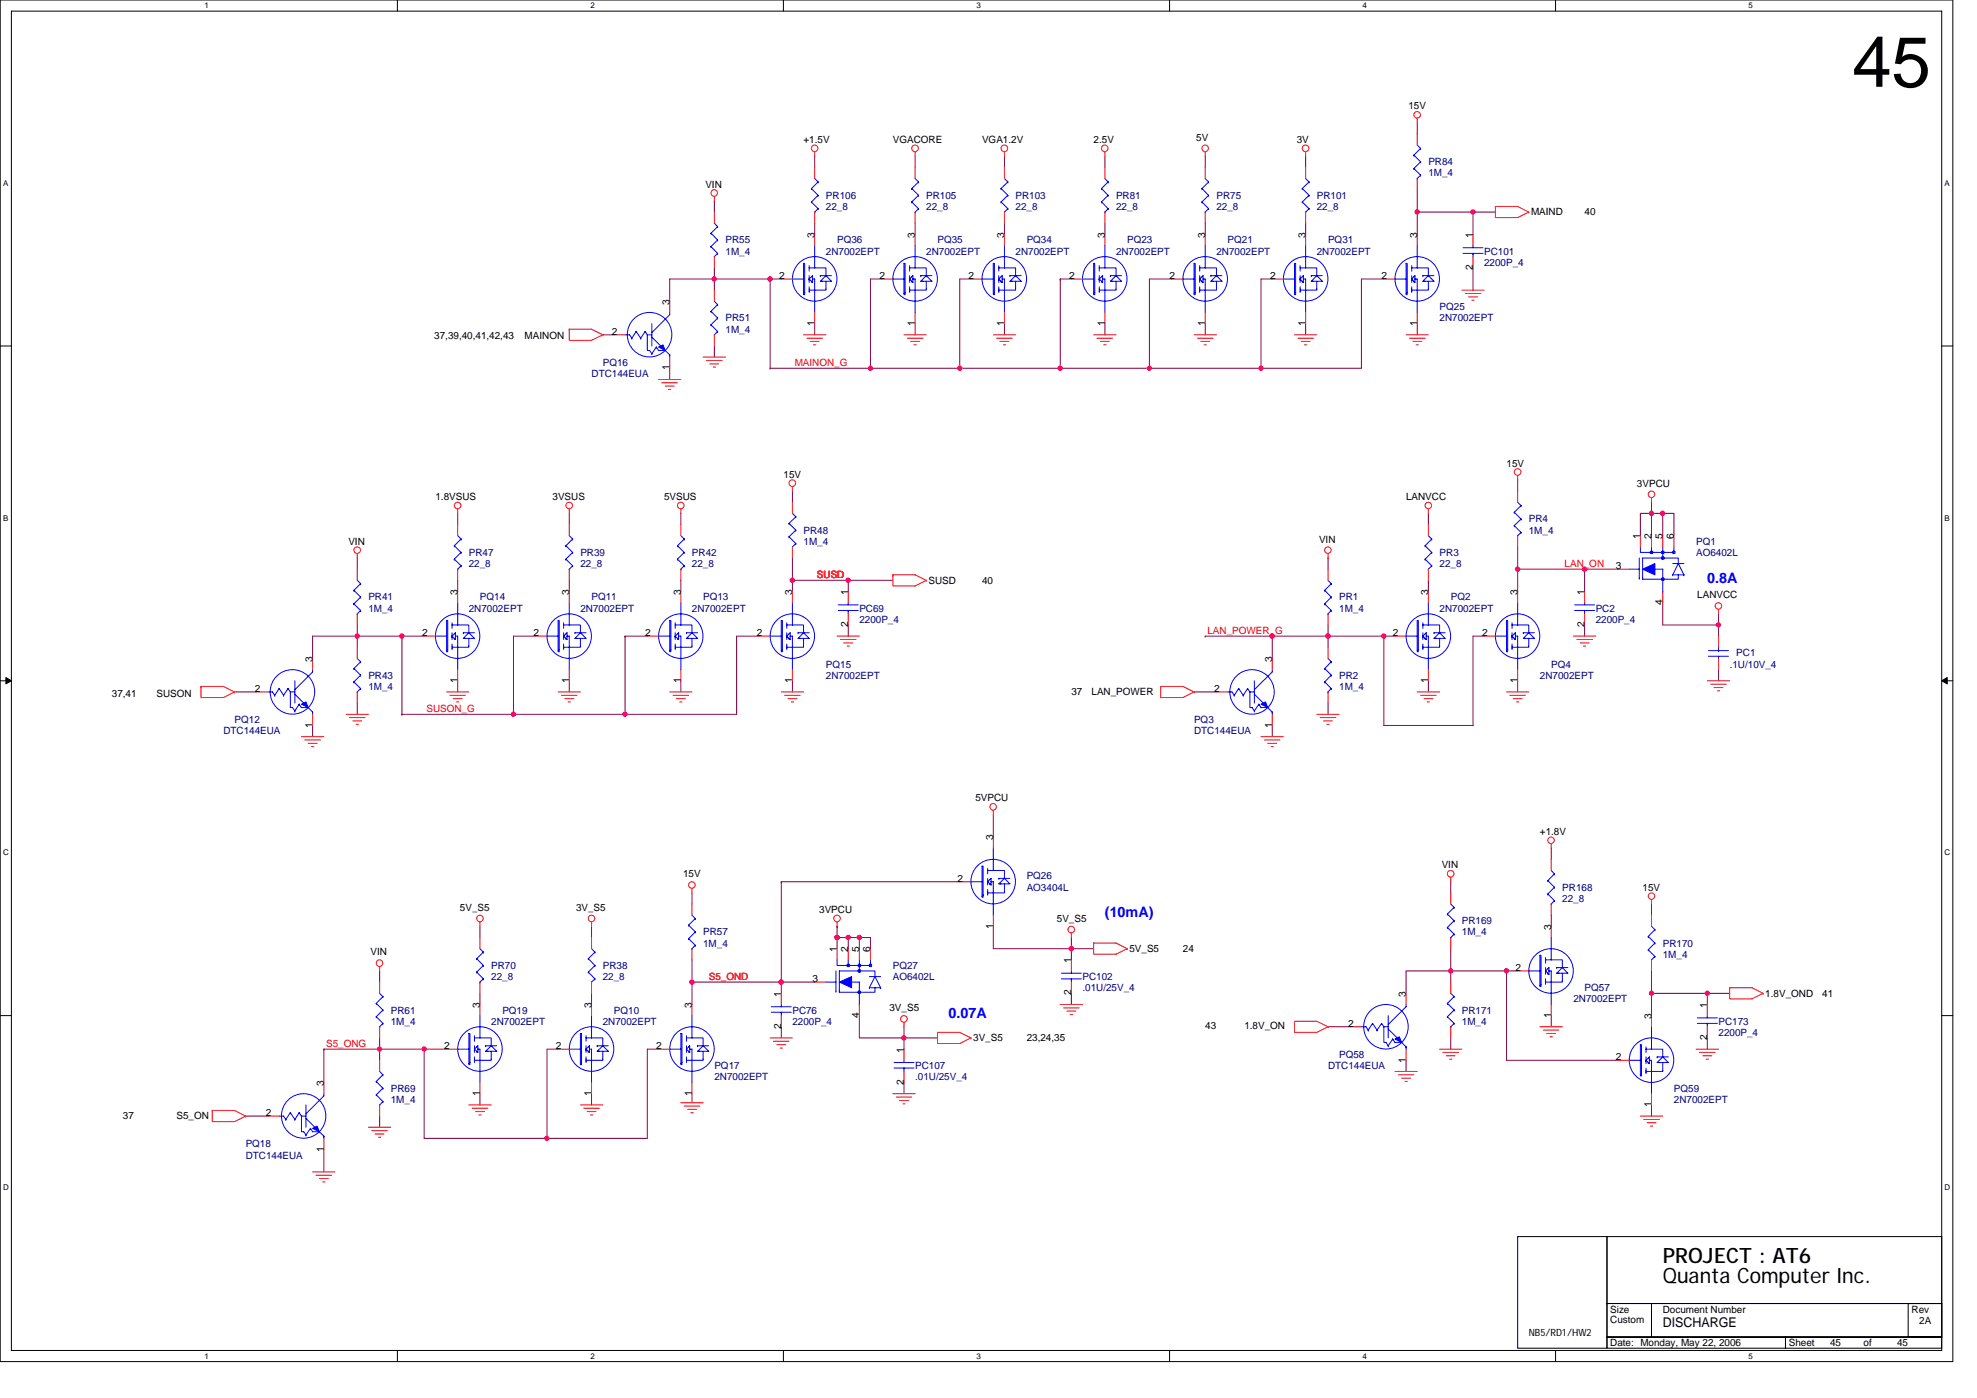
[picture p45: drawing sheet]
<svg xmlns="http://www.w3.org/2000/svg" width="297mm" height="210mm" viewBox="0 0 297 210" stroke-linecap="round" stroke-linejoin="round" font-family="sans-serif">
<defs><g id="words">
<text font-size="10.7" x="278.3" y="13">45</text>
<g font-size="3.2">
<text x="249.8" y="189.7">PROJECT : AT6</text>
<text x="249.8" y="192.7">Quanta Computer Inc.</text>
</g>
<g font-size="2.2" fill="#00f">
<text x="256.5" y="87.5">0.8A</text>
<text x="166" y="137.8">(10mA)</text>
<text x="142.5" y="152.9">0.07A</text>
</g>
<text font-size="2" x="249.8" y="199.3">DISCHARGE</text>
<g font-size="1.5">
<text x="211.6" y="16.4">15V</text>
<text x="120.7" y="21.5">+1.5V</text>
<text x="134.2" y="21.5">VGACORE</text>
<text x="147.5" y="21.5">VGA1.2V</text>
<text x="164.3" y="21.5">2.5V</text>
<text x="179.7" y="21.1">5V</text>
<text x="194.8" y="21.5">3V</text>
<text x="106" y="28.2">VIN</text>
<text x="122.4" y="35.7" transform="rotate(-90 122.4 35.7)">3</text>
<text x="137.5" y="35.7" transform="rotate(-90 137.5 35.7)">3</text>
<text x="150.9" y="35.7" transform="rotate(-90 150.9 35.7)">3</text>
<text x="166" y="35.7" transform="rotate(-90 166 35.7)">3</text>
<text x="181.1" y="35.7" transform="rotate(-90 181.1 35.7)">3</text>
<text x="196.1" y="35.7" transform="rotate(-90 196.1 35.7)">3</text>
<text x="212.9" y="35.7" transform="rotate(-90 212.9 35.7)">3</text>
<text x="221.3" y="35.7" transform="rotate(-90 221.3 35.7)">1</text>
<text x="230" y="32.4">MAIND</text>
<text x="238.1" y="32.4">40</text>
<text x="117" y="41.9">2</text>
<text x="132.1" y="41.9">2</text>
<text x="145.5" y="41.9">2</text>
<text x="160.6" y="41.9">2</text>
<text x="175.7" y="41.9">2</text>
<text x="190.8" y="41.9">2</text>
<text x="207.6" y="41.9">2</text>
<text x="221.3" y="40.6" transform="rotate(-90 221.3 40.6)">2</text>
<text x="100.6" y="45.8" transform="rotate(-90 100.6 45.8)">3</text>
<text x="65.3" y="51">37,39,40,41,42,43</text>
<text x="78.8" y="51">MAINON</text>
<text x="91.9" y="50.3">2</text>
<text x="122.4" y="48.9" transform="rotate(-90 122.4 48.9)">1</text>
<text x="137.5" y="48.9" transform="rotate(-90 137.5 48.9)">1</text>
<text x="150.9" y="48.9" transform="rotate(-90 150.9 48.9)">1</text>
<text x="166" y="48.9" transform="rotate(-90 166 48.9)">1</text>
<text x="181.1" y="48.9" transform="rotate(-90 181.1 48.9)">1</text>
<text x="196.1" y="48.9" transform="rotate(-90 196.1 48.9)">1</text>
<text x="212.9" y="48.9" transform="rotate(-90 212.9 48.9)">1</text>
<text x="100.6" y="55.6" transform="rotate(-90 100.6 55.6)">1</text>
<text x="117.7" y="71.8">15V</text>
<text x="226.4" y="70.1">15V</text>
<text x="65.4" y="75.1">1.8VSUS</text>
<text x="83" y="75.1">3VSUS</text>
<text x="99.8" y="75.1">5VSUS</text>
<text x="211.3" y="75.1">LANVCC</text>
<text x="246" y="73.1">3VPCU</text>
<text x="52.3" y="81.8">VIN</text>
<text x="198.2" y="81.5">VIN</text>
<text x="246.4" y="81" transform="rotate(-90 246.4 81)">1</text>
<text x="248.1" y="81" transform="rotate(-90 248.1 81)">2</text>
<text x="249.8" y="81" transform="rotate(-90 249.8 81)">5</text>
<text x="251.5" y="81" transform="rotate(-90 251.5 81)">6</text>
<text x="68.7" y="89.4" transform="rotate(-90 68.7 89.4)">3</text>
<text x="85.5" y="89.4" transform="rotate(-90 85.5 89.4)">3</text>
<text x="102.3" y="89.4" transform="rotate(-90 102.3 89.4)">3</text>
<text x="119" y="89.4" transform="rotate(-90 119 89.4)">3</text>
<text x="127.4" y="89.4" transform="rotate(-90 127.4 89.4)">1</text>
<text x="139.5" y="87.7">SUSD</text>
<text x="147.5" y="87.7">40</text>
<text x="214.6" y="89.4" transform="rotate(-90 214.6 89.4)">3</text>
<text x="228" y="89.4" transform="rotate(-90 228 89.4)">3</text>
<text x="238.1" y="89.4" transform="rotate(-90 238.1 89.4)">1</text>
<text x="242.8" y="85.5">3</text>
<text x="255" y="89.9">LANVCC</text>
<text x="63.4" y="95.5">2</text>
<text x="80.2" y="95.5">2</text>
<text x="96.9" y="95.5">2</text>
<text x="113.7" y="95.5">2</text>
<text x="127.4" y="94.2" transform="rotate(-90 127.4 94.2)">2</text>
<text x="209.3" y="95.5">2</text>
<text x="222.7" y="95.5">2</text>
<text x="238.1" y="94.2" transform="rotate(-90 238.1 94.2)">2</text>
<text x="249.8" y="90.8" transform="rotate(-90 249.8 90.8)">4</text>
<text x="46.9" y="99.4" transform="rotate(-90 46.9 99.4)">3</text>
<text x="191.1" y="99.4" transform="rotate(-90 191.1 99.4)">3</text>
<text x="16.8" y="104.6">37,41</text>
<text x="23.5" y="104.6">SUSON</text>
<text x="38.3" y="103.9">2</text>
<text x="68.7" y="102.6" transform="rotate(-90 68.7 102.6)">1</text>
<text x="85.5" y="102.6" transform="rotate(-90 85.5 102.6)">1</text>
<text x="102.3" y="102.6" transform="rotate(-90 102.3 102.6)">1</text>
<text x="119" y="102.6" transform="rotate(-90 119 102.6)">1</text>
<text x="161" y="104.5">37</text>
<text x="164" y="104.5">LAN_POWER</text>
<text x="182.4" y="103.9">2</text>
<text x="214.6" y="102.6" transform="rotate(-90 214.6 102.6)">1</text>
<text x="228" y="102.6" transform="rotate(-90 228 102.6)">1</text>
<text x="46.9" y="109.3" transform="rotate(-90 46.9 109.3)">1</text>
<text x="191.1" y="109.3" transform="rotate(-90 191.1 109.3)">1</text>
<text x="146.6" y="120.4">5VPCU</text>
<text x="231.4" y="125.4">+1.8V</text>
<text x="102.6" y="131.8">15V</text>
<text x="149.2" y="126.2" transform="rotate(-90 149.2 126.2)">3</text>
<text x="216.6" y="130.4">VIN</text>
<text x="69.1" y="136.8">5V_S5</text>
<text x="86.5" y="136.8">3V_S5</text>
<text x="123.1" y="137.1">3VPCU</text>
<text x="143.9" y="132.4">2</text>
<text x="246.8" y="133.8">15V</text>
<text x="55.7" y="143.5">VIN</text>
<text x="125.7" y="143" transform="rotate(-90 125.7 143)">1</text>
<text x="127.4" y="143" transform="rotate(-90 127.4 143)">2</text>
<text x="129.1" y="143" transform="rotate(-90 129.1 143)">5</text>
<text x="130.8" y="143" transform="rotate(-90 130.8 143)">6</text>
<text x="149.2" y="139.5" transform="rotate(-90 149.2 139.5)">1</text>
<text x="158.8" y="138.5">5V_S5</text>
<text x="169.7" y="143">5V_S5</text>
<text x="177.7" y="143">24</text>
<text x="233" y="139.7" transform="rotate(-90 233 139.7)">3</text>
<text x="117.4" y="149.7" transform="rotate(-90 117.4 149.7)">1</text>
<text x="122.1" y="147.5">3</text>
<text x="160.9" y="149.5" transform="rotate(-90 160.9 149.5)">2</text>
<text x="160.9" y="144.7" transform="rotate(-90 160.9 144.7)">1</text>
<text x="211.2" y="149.7" transform="rotate(-90 211.2 149.7)">3</text>
<text x="227.7" y="145.8">2</text>
<text x="265.2" y="149.7">1.8V_OND</text>
<text x="273.8" y="149.7">41</text>
<text x="72.1" y="151.4" transform="rotate(-90 72.1 151.4)">3</text>
<text x="88.9" y="151.4" transform="rotate(-90 88.9 151.4)">3</text>
<text x="103.9" y="151.4" transform="rotate(-90 103.9 151.4)">3</text>
<text x="117.4" y="154.6" transform="rotate(-90 117.4 154.6)">2</text>
<text x="129.1" y="152.9" transform="rotate(-90 129.1 152.9)">4</text>
<text x="133.6" y="151.9">3V_S5</text>
<text x="181.1" y="154.6">43</text>
<text x="187" y="154.6">1.8V_ON</text>
<text x="202.5" y="154.2">2</text>
<text x="233" y="152.9" transform="rotate(-90 233 152.9)">1</text>
<text x="248.1" y="153.1" transform="rotate(-90 248.1 153.1)">3</text>
<text x="256.5" y="151.4" transform="rotate(-90 256.5 151.4)">1</text>
<text x="66.8" y="157.6">2</text>
<text x="83.5" y="157.6">2</text>
<text x="98.6" y="157.6">2</text>
<text x="135.8" y="158.1" transform="rotate(-90 135.8 158.1)">1</text>
<text x="146.2" y="156.4">3V_S5</text>
<text x="154.3" y="156.4">23,24,35</text>
<text x="211.2" y="159.6" transform="rotate(-90 211.2 159.6)">1</text>
<text x="242.8" y="159.2">2</text>
<text x="256.5" y="156.2" transform="rotate(-90 256.5 156.2)">2</text>
<text x="39.9" y="167.6">2</text>
<text x="48.6" y="163.1" transform="rotate(-90 48.6 163.1)">3</text>
<text x="72.1" y="164.6" transform="rotate(-90 72.1 164.6)">1</text>
<text x="88.9" y="164.6" transform="rotate(-90 88.9 164.6)">1</text>
<text x="103.9" y="164.6" transform="rotate(-90 103.9 164.6)">1</text>
<text x="135.8" y="162.9" transform="rotate(-90 135.8 162.9)">2</text>
<text x="248.1" y="166.3" transform="rotate(-90 248.1 166.3)">1</text>
<text x="18.5" y="168.1">37</text>
<text x="26.5" y="168.1">S5_ON</text>
<text x="48.6" y="173" transform="rotate(-90 48.6 173)">1</text>
<text x="241.9" y="197.1">Size</text>
<text x="249.8" y="197.1">Document Number</text>
<text x="287.2" y="197.1">Rev</text>
<text x="229.7" y="200.6">NB5/RD1/HW2</text>
<text x="241.9" y="202.2">Date: Monday, May 22, 2006</text>
<text x="241.9" y="198.7">Custom</text>
<text x="268.8" y="202.2">Sheet</text>
<text x="275" y="202.2">45</text>
<text x="280" y="202.2">of</text>
<text x="285" y="202.2">45</text>
<text x="288.4" y="198.8">2A</text>
</g>
<g font-size="1.5" fill="#000080">
<text x="124.1" y="29.8">PR106</text>
<text x="139.2" y="29.8">PR105</text>
<text x="152.6" y="29.8">PR103</text>
<text x="167.7" y="29.8">PR81</text>
<text x="182.8" y="29.8">PR75</text>
<text x="197.8" y="29.8">PR101</text>
<text x="214.6" y="24.8">PR84</text>
<text x="214.6" y="26.5">1M_4</text>
<text x="124.1" y="31.5">22_8</text>
<text x="139.2" y="31.5">22_8</text>
<text x="152.6" y="31.5">22_8</text>
<text x="167.7" y="31.5">22_8</text>
<text x="182.8" y="31.5">22_8</text>
<text x="197.8" y="31.5">22_8</text>
<text x="109" y="36.6">PR55</text>
<text x="109" y="38.2">1M_4</text>
<text x="124.1" y="38.2">2N7002EPT</text>
<text x="125.8" y="36.6">PQ36</text>
<text x="139.2" y="38.2">2N7002EPT</text>
<text x="140.9" y="36.6">PQ35</text>
<text x="152.6" y="38.2">2N7002EPT</text>
<text x="154.3" y="36.6">PQ34</text>
<text x="167.7" y="38.2">2N7002EPT</text>
<text x="169.4" y="36.6">PQ23</text>
<text x="182.8" y="38.2">2N7002EPT</text>
<text x="184.4" y="36.6">PQ21</text>
<text x="197.8" y="38.2">2N7002EPT</text>
<text x="199.5" y="36.6">PQ31</text>
<text x="223" y="38.2">PC101</text>
<text x="223" y="39.9">2200P_4</text>
<text x="216.3" y="46.6">PQ25</text>
<text x="109" y="48.3">PR51</text>
<text x="109" y="50">1M_4</text>
<text x="216.3" y="48.3">2N7002EPT</text>
<text x="88.9" y="56.7">DTC144EUA</text>
<text x="90.6" y="55">PQ16</text>
<text x="70.4" y="83.5">PR47</text>
<text x="87.2" y="83.5">PR39</text>
<text x="104" y="83.5">PR42</text>
<text x="120.7" y="80.1">PR48</text>
<text x="120.7" y="81.8">1M_4</text>
<text x="216.3" y="83.5">PR3</text>
<text x="229.7" y="78.5">PR4</text>
<text x="229.7" y="80.1">1M_4</text>
<text x="254.8" y="81.8">PQ1</text>
<text x="254.8" y="83.5">AO6402L</text>
<text x="70.4" y="85.2">22_8</text>
<text x="87.2" y="85.2">22_8</text>
<text x="104" y="85.2">22_8</text>
<text x="216.3" y="85.2">22_8</text>
<text x="55.3" y="90.2">PR41</text>
<text x="55.3" y="91.9">1M_4</text>
<text x="70.4" y="91.9">2N7002EPT</text>
<text x="72.1" y="90.2">PQ14</text>
<text x="87.2" y="91.9">2N7002EPT</text>
<text x="88.9" y="90.2">PQ11</text>
<text x="104" y="91.9">2N7002EPT</text>
<text x="105.6" y="90.2">PQ13</text>
<text x="129.1" y="91.9">PC69</text>
<text x="129.1" y="93.6">2200P_4</text>
<text x="201.2" y="90.2">PR1</text>
<text x="201.2" y="91.9">1M_4</text>
<text x="216.3" y="91.9">2N7002EPT</text>
<text x="218" y="90.2">PQ2</text>
<text x="239.8" y="91.9">PC2</text>
<text x="239.8" y="93.6">2200P_4</text>
<text x="55.3" y="101.9">PR43</text>
<text x="124.1" y="100.3">PQ15</text>
<text x="124.1" y="101.9">2N7002EPT</text>
<text x="201.2" y="101.9">PR2</text>
<text x="231.4" y="101.9">2N7002EPT</text>
<text x="233.1" y="100.3">PQ4</text>
<text x="259.9" y="100.3">.1U/10V_4</text>
<text x="260.9" y="98.6">PC1</text>
<text x="55.3" y="103.6">1M_4</text>
<text x="201.2" y="103.6">1M_4</text>
<text x="33.6" y="110.3">DTC144EUA</text>
<text x="35.2" y="108.6">PQ12</text>
<text x="179.4" y="108.6">PQ3</text>
<text x="179.4" y="110.3">DTC144EUA</text>
<text x="154.3" y="132.1">PQ26</text>
<text x="154.3" y="133.8">AO3404L</text>
<text x="234.7" y="133.8">PR168</text>
<text x="234.7" y="135.5">22_8</text>
<text x="105.6" y="140.5">PR57</text>
<text x="105.6" y="142.2">1M_4</text>
<text x="219.6" y="138.8">PR169</text>
<text x="219.6" y="140.5">1M_4</text>
<text x="249.8" y="142.2">PR170</text>
<text x="249.8" y="143.8">1M_4</text>
<text x="73.8" y="145.5">PR70</text>
<text x="73.8" y="147.2">22_8</text>
<text x="90.6" y="145.5">PR38</text>
<text x="90.6" y="147.2">22_8</text>
<text x="134.2" y="145.5">PQ27</text>
<text x="134.2" y="147.2">AO6402L</text>
<text x="162.6" y="147.2">PC102</text>
<text x="162.6" y="148.9">.01U/25V_4</text>
<text x="238.1" y="148.9">PQ57</text>
<text x="58.7" y="152.2">PR61</text>
<text x="58.7" y="153.9">1M_4</text>
<text x="73.8" y="153.9">2N7002EPT</text>
<text x="75.5" y="152.2">PQ19</text>
<text x="90.6" y="153.9">2N7002EPT</text>
<text x="92.2" y="152.2">PQ10</text>
<text x="119.1" y="152.2">PC76</text>
<text x="119.1" y="153.9">2200P_4</text>
<text x="219.6" y="152.2">PR171</text>
<text x="219.6" y="153.9">1M_4</text>
<text x="236.4" y="150.6">2N7002EPT</text>
<text x="258.2" y="153.9">PC173</text>
<text x="258.2" y="155.6">2200P_4</text>
<text x="107.3" y="160.6">PQ17</text>
<text x="137.5" y="160.6">PC107</text>
<text x="199.5" y="160.6">DTC144EUA</text>
<text x="201.2" y="158.9">PQ58</text>
<text x="58.7" y="164">PR69</text>
<text x="58.7" y="165.6">1M_4</text>
<text x="107.3" y="162.3">2N7002EPT</text>
<text x="137.5" y="162.3">.01U/25V_4</text>
<text x="251.5" y="164">PQ59</text>
<text x="251.5" y="165.6">2N7002EPT</text>
<text x="36.9" y="172.3">PQ18</text>
<text x="36.9" y="174">DTC144EUA</text>
</g>
<g font-size="1.5" fill="#f00">
<text x="119.4" y="55">MAINON_G</text>
<text x="122.7" y="86.8">SUSD</text>
<text x="235.1" y="85.2">LAN_ON</text>
<text x="181.4" y="95.2">LAN_POWER_G</text>
<text x="64.1" y="107">SUSON_G</text>
<text x="106.5" y="147.2">S5_OND</text>
<text x="49" y="157.2">S5_ONG</text>
</g>
<g font-size="1.2">
<text x="30.7" y="1.3">1</text>
<text x="88.7" y="1.3">2</text>
<text x="146.7" y="1.3">3</text>
<text x="204.7" y="1.3">4</text>
<text x="262.7" y="1.3">5</text>
<text x=".5" y="27.9">A</text>
<text x="292.2" y="27.9">A</text>
<text x=".5" y="78.2">B</text>
<text x="292.2" y="78.2">B</text>
<text x=".5" y="128.5">C</text>
<text x="292.2" y="128.5">C</text>
<text x=".5" y="178.8">D</text>
<text x="292.2" y="178.8">D</text>
<text x="30.7" y="204.1">1</text>
<text x="88.7" y="204.1">2</text>
<text x="146.7" y="204.1">3</text>
<text x="204.7" y="204.1">4</text>
<text x="262.7" y="204.1">5</text>
</g>
</g></defs>
<path d="M0 0h293.4v204.5h-293.4zM1.7 1.7h290v201.1h-290z" fill="none" stroke="#000" stroke-width=".15"/>
<g fill="#fff">
<path d="M30.7 .2h.7v1.3h-.7z"/>
<path d="M30.7 203h.7v1.4h-.7z"/>
</g>
<path d="M59.7 0v1.7M59.7 202.8v1.7" fill="none" stroke="#000" stroke-width=".15"/>
<g fill="#fff">
<path d="M88.7 .2h.7v1.3h-.7z"/>
<path d="M88.7 203h.7v1.4h-.7z"/>
</g>
<path d="M117.7 0v1.7M117.7 202.8v1.7" fill="none" stroke="#000" stroke-width=".15"/>
<g fill="#fff">
<path d="M146.7 .2h.7v1.3h-.7z"/>
<path d="M146.7 203h.7v1.4h-.7z"/>
</g>
<path d="M175.7 0v1.7M175.7 202.8v1.7" fill="none" stroke="#000" stroke-width=".15"/>
<g fill="#fff">
<path d="M204.7 .2h.7v1.3h-.7z"/>
<path d="M204.7 203h.7v1.4h-.7z"/>
</g>
<path d="M233.7 0v1.7M233.7 202.8v1.7" fill="none" stroke="#000" stroke-width=".15"/>
<g fill="#fff">
<path d="M262.7 .2h.7v1.3h-.7z"/>
<path d="M262.7 203h.7v1.4h-.7z"/>
<path d="M.5 26.8h.7v1.4h-.7z"/>
<path d="M292.2 26.8h.7v1.4h-.7z"/>
<path d="M.5 77.1h.7v1.3h-.7z"/>
<path d="M292.2 77.1h.7v1.3h-.7z"/>
</g>
<path d="M0 52h1.7M291.7 52h1.7" fill="none" stroke="#000" stroke-width=".15"/>
<g fill="#fff">
<path d="M.5 127.4h.8v1.3h-.8z"/>
<path d="M292.2 127.4h.8v1.3h-.8z"/>
</g>
<path d="M0 102.3h1.7M291.7 102.3h1.7" fill="none" stroke="#000" stroke-width=".15"/>
<path d="M.9 101.8l.8 .5-.8 .4zM291.7 102.3l.9-.5v.9z" fill="#000" stroke="#000" stroke-width=".15"/>
<g fill="#fff">
<path d="M.5 177.7h.8v1.3h-.8z"/>
<path d="M292.2 177.7h.8v1.3h-.8z"/>
</g>
<path d="M0 152.5h1.7M291.7 152.5h1.7M228 185.7h13.4v16.8h-13.4zM241.4 195.8h6.7v5h-6.7zM241.4 185.7h50.3v10.1h-50.3zM248.1 195.8h43.6v5h-43.6zM286.7 195.8h5v5h-5zM241.4 200.8h26.9v1.7h-26.9zM268.3 200.8h23.4v1.7h-23.4z" fill="none" stroke="#000" stroke-width=".15"/>
<g fill="none" stroke="#800040" stroke-width=".15">
<path d="M212.9 18.4v1.7M107.3 30.2h.1M107.3 30.2v1.7M122.4 33.5v1.7M122.4 23.5v1.6M137.5 23.5v1.6M137.5 33.5v1.7M150.9 33.5v1.7M150.9 23.5v1.6M166 23.5v1.6M166 33.5v1.7M181.1 23.5v1.6"/>
<path d="M181.1 33.5v1.7M196.2 33.5v1.7M196.2 23.5v1.6M212.9 31.9v3.3M212.9 31.9h.1M212.9 28.5v3.4M212.9 31.9h8.4M221.3 31.9h.1M221.3 31.9h3.4M221.3 31.9v3.3M90.6 50.3h1.6M100.6 55.3v1.7"/>
<path d="M107.3 41.9v1.7M107.3 52v1.6M107.3 41.9h.1M107.3 41.9h-6.7v3.4M107.3 40.2v1.7M107.3 41.9h8.4M115.7 55.3h.1M115.7 41.9h1.7M115.7 41.9h.1M115.7 55.3h43.6M115.7 41.9v13.4M122.4 48.6v1.7"/>
<path d="M130.8 55.3h.1M132.5 41.9h-1.7v13.4M137.5 48.6v1.7M144.2 55.3h.1M145.9 41.9h-1.7v13.4M150.9 48.6v1.7M159.3 41.9h.1M159.3 41.9h1.7M159.3 55.3h13.4M159.3 41.9v13.4M166 48.6v1.7M172.7 55.3h.1"/>
<path d="M172.7 55.3h16.8M176.1 41.9h-3.4v13.4M181.1 48.6v1.7M191.2 41.9h-1.7v13.4M196.2 48.6v1.7M207.9 41.9h-3.3v13.4h-15.1M212.9 48.6v1.7M221.3 40.2v3.4M68.8 77.1v1.7M85.5 77.1v1.7M102.3 77.1v1.7M119.1 73.8v1.6"/>
<path d="M214.6 77.1v1.7M228 72.1v1.7M248.1 75.4v5.1M248.1 77.1h-1.6v3.4M248.1 77.1h.1M248.1 77.1h1.7M249.8 77.1h1.7v3.4M249.8 77.1h.1M249.8 77.1v3.4M53.7 95.5h-6.7v3.4M53.7 93.9v1.6M53.7 83.8v1.7"/>
<path d="M53.7 95.5h.1M53.7 95.5v1.7M53.7 95.5h6.7M60.4 95.5v11.8M60.4 95.5h3.3M68.8 87.2v1.6M80.5 95.5h-3.4v11.8M85.5 87.2v1.6M93.9 95.5h.1M93.9 95.5h3.4M93.9 95.5v11.8M102.3 87.2v1.6"/>
<path d="M114 95.5h-3.3v11.8h-16.8M119.1 83.8h.1M119.1 87.2h.1M119.1 87.2v1.6M119.1 83.8v3.4M119.1 87.2h15.1M127.4 87.2h.1M127.4 93.9v1.6M127.4 87.2v1.6M181.1 95.5h.1M181.1 95.5h26.8M191.2 95.5v3.4"/>
<path d="M191.2 95.5h.1M199.5 83.8v1.7M199.5 95.5v1.7M199.5 95.5h.1M199.5 93.9v1.6M207.9 95.5v13.5h13.4v-13.5h1.7M207.9 95.5h1.7M214.6 87.2v1.6M228 82.1v3.4M228 85.5h.1M228 85.5h10.1M228 85.5v3.3"/>
<path d="M238.1 93.9v1.6M238.1 85.5h.1M238.1 85.5h5M238.1 85.5v3.3M249.8 90.5v3.4h8.4M258.2 93.9h.1M258.2 92.2v1.7M258.2 93.9v1.6M35.2 103.9h3.4M47 109v1.6M53.7 105.6v1.7M60.4 107.3h.1"/>
<path d="M60.4 107.3h16.7M68.8 102.3v1.6M77.1 107.3h16.8M85.5 102.3v1.6M102.3 102.3v1.6M119.1 102.3v1.6M179.4 103.9h3.4M191.2 109v1.6M199.5 105.6v1.7M214.6 102.3v1.6M228 102.3v1.6M258.2 100.6v1.7"/>
<path d="M72.1 139.1v1.7M88.9 139.1v1.7M104 134.1v1.7M117.4 132.4h26.8M117.4 132.4h.1M117.4 132.4v15.1M125.8 139.1h.1M125.8 139.1v3.4M149.2 139.1v3.4h11.8M149.2 122.4v3.3M218 132.4v1.7M233.1 127.4v1.7"/>
<path d="M233.1 137.5v1.6M248.1 135.8v1.7M48.7 157.6v5M48.7 157.6h.1M48.7 157.6h18.4M57 157.6h.1M57 155.9v1.7M57 157.6v1.7M57 145.8v1.7M63.7 157.6v13.4h18.5M63.7 157.6h.1M72.1 149.2v1.7"/>
<path d="M83.9 157.6h-1.7v13.4M88.9 149.2v1.7M99 157.6h-1.7v13.4h-15.1M104 144.2v3.3M104 147.5h.1M104 147.5v3.4M104 147.5h13.4M117.4 147.5v1.7M117.4 147.5h5M117.4 154.2v1.7M125.8 140.8h1.6M125.8 140.8h.1"/>
<path d="M127.4 140.8h.1M127.4 140.8v1.7M127.4 140.8h1.7M129.1 152.5v3.4h6.7M129.1 140.8h1.7v1.7M129.1 140.8v1.7M135.8 155.9v1.7M135.8 154.2v1.7M135.8 155.9h.1M135.8 155.9h5.1M161 142.5v1.7M161 140.8v1.7"/>
<path d="M161 149.2v1.7M161 142.5h.1M161 142.5h3.3M199.5 154.2h3.4M211.3 159.3v1.6M218 145.8h.1M218 145.8v1.7M218 155.9v1.7M218 145.8h-6.7v3.4M218 142.5v3.3M218 145.8h8.4M226.4 145.8h1.6"/>
<path d="M226.4 145.8v13.5h16.7M233.1 152.5v1.7M248.1 149.2v3.3M248.1 149.2h.1M248.1 145.8v3.4M248.1 149.2h8.4M256.5 155.9v1.7M256.5 149.2h.1M256.5 149.2h3.4M256.5 149.2v1.7M36.9 167.6h3.4M48.7 172.7v3.3"/>
<path d="M57 167.6v1.7M72.1 164.3v1.7M82.2 171h.1M88.9 164.3v1.7M104 164.3v1.3M135.8 162.6v1.7M248.1 166v1.6"/>
</g>
<g fill="#f0f" stroke="#f0f" stroke-width=".15">
<circle cx="258.2" cy="93.9" r=".32"/>
<circle cx="249.8" cy="77.1" r=".32"/>
<circle cx="144.2" cy="55.3" r=".33"/>
<circle cx="159.3" cy="55.3" r=".33"/>
<circle cx="189.5" cy="55.3" r=".32"/>
<circle cx="172.7" cy="55.3" r=".32"/>
<circle cx="107.3" cy="41.9" r=".32"/>
<circle cx="104" cy="147.5" r=".33"/>
<circle cx="57" cy="157.6" r=".32"/>
<circle cx="212.9" cy="31.8" r=".33"/>
<circle cx="119" cy="87.2" r=".33"/>
<circle cx="77.1" cy="107.3" r=".33"/>
<circle cx="248.1" cy="77.1" r=".32"/>
<circle cx="93.9" cy="107.3" r=".33"/>
<circle cx="191.1" cy="95.5" r=".32"/>
<circle cx="238.1" cy="85.5" r=".33"/>
<circle cx="228" cy="85.5" r=".33"/>
<circle cx="82.2" cy="171" r=".32"/>
<circle cx="161" cy="142.5" r=".33"/>
<circle cx="207.9" cy="95.5" r=".32"/>
<circle cx="199.5" cy="95.5" r=".32"/>
<circle cx="63.7" cy="157.6" r=".32"/>
<circle cx="115.7" cy="41.9" r=".32"/>
<circle cx="60.4" cy="95.5" r=".33"/>
<circle cx="53.7" cy="95.5" r=".33"/>
<circle cx="127.4" cy="87.2" r=".33"/>
<circle cx="117.4" cy="147.5" r=".33"/>
<circle cx="125.8" cy="140.8" r=".33"/>
<circle cx="129.1" cy="140.8" r=".33"/>
<circle cx="127.4" cy="140.8" r=".33"/>
<circle cx="135.8" cy="155.9" r=".33"/>
<circle cx="221.3" cy="31.8" r=".33"/>
<circle cx="130.8" cy="55.3" r=".32"/>
<circle cx="226.3" cy="145.8" r=".33"/>
<circle cx="218" cy="145.8" r=".33"/>
<circle cx="248.1" cy="149.2" r=".32"/>
<circle cx="256.5" cy="149.2" r=".32"/>
</g>
<g fill="none" stroke="#f00" stroke-width=".15">
<path d="M212.9 17.8v.6M107.3 29.5v.7M107.3 31.9v1.6M107.3 38.5v1.7M122.4 22.8v.7M122.4 25.1v1.7M122.4 31.9v1.6M122.4 35.2v1.7M137.5 22.8v.7M137.5 25.1v1.7M137.5 31.9v1.6M137.5 35.2v1.7"/>
<path d="M150.9 22.8v.7M150.9 25.1v1.7M150.9 31.9v1.6M150.9 35.2v1.7M166 22.8v.7M166 25.1v1.7M166 31.9v1.6M166 35.2v1.7M181.1 22.8v.7M181.1 25.1v1.7M181.1 31.9v1.6M181.1 35.2v1.7"/>
<path d="M196.2 22.8v.7M196.2 25.1v1.7M196.2 31.9v1.6M196.2 35.2v1.7M212.9 20.1v1.7M212.9 26.8v1.7M212.9 35.2v1.7M221.3 35.2v1.7M221.3 38.5v1.7M224.7 31h3.3l1.7 .9M224.7 31v1.7h3.3l1.7-.8M224.7 31h.1"/>
<path d="M229.7 31.9h.1M85.5 49.4h3.4l1.7 .9M85.5 49.4v1.7h3.4l1.7-.8M85.5 49.4h.1M90.6 50.3h.1M92.2 50.3h1.7M99 57h3.3M99.4 57.5h2.4M99.9 58h1.4M100.5 58.5h.3M100.6 45.3v1.6M100.6 53.6v1.7"/>
<path d="M105.6 53.6h3.4M106.1 54.1h2.4M106.7 54.7h1.3M107.2 55.1h.3M107.3 43.6v1.7M107.3 50.3v1.7M117.4 41.9h1.7M120.7 50.3h3.4M121.2 50.8h2.4M121.7 51.3h1.4M122.2 51.8h.4M122.4 46.9v1.7"/>
<path d="M132.5 41.9h1.7M135.8 50.3h3.4M136.3 50.8h2.4M136.8 51.3h1.4M137.3 51.8h.4M137.5 46.9v1.7M145.9 41.9h1.6M149.2 50.3h3.4M149.7 50.8h2.4M150.2 51.3h1.4M150.7 51.8h.4M150.9 46.9v1.7"/>
<path d="M161 41.9h1.6M164.3 50.3h3.4M164.8 50.8h2.4M165.3 51.3h1.4M165.8 51.8h.4M166 46.9v1.7M176.1 41.9h1.6M179.4 50.3h3.4M179.9 50.8h2.4M180.4 51.3h1.4M180.9 51.8h.3M181.1 46.9v1.7"/>
<path d="M191.2 41.9h1.6M194.5 50.3h3.3M195 50.8h2.4M195.5 51.3h1.3M196 51.8h.3M196.2 46.9v1.7M207.9 41.9h1.7M211.3 50.3h3.3M211.8 50.8h2.3M212.3 51.3h1.3M212.8 51.8h.3M212.9 46.9v1.7"/>
<path d="M219.6 43.6h3.4M220.2 44.1h2.3M220.7 44.6h1.3M221.1 45.1h.4M68.8 76.4v.7M68.8 78.8v1.7M85.5 76.4v.7M85.5 78.8v1.7M102.3 76.4v.7M102.3 78.8v1.7M119.1 73.1v.7M119.1 75.4v1.7"/>
<path d="M214.6 76.4v.7M214.6 78.8v1.7M228 72.1h.1M228 71.4v.7M228 73.8v1.6M248.1 74.8v.6M47 98.9v1.7M53.7 83.1v.7M53.7 85.5v1.7M53.7 92.2v1.7M53.7 97.2v1.7M63.7 95.5h1.7"/>
<path d="M68.8 85.5v1.7M68.8 88.8v1.7M80.5 95.5h1.7M85.5 85.5v1.7M85.5 88.8v1.7M97.3 95.5h1.7M102.3 85.5v1.7M102.3 88.8v1.7M114 95.5h1.7M119.1 82.1v1.7M119.1 88.8v1.7M125.8 95.5h3.3"/>
<path d="M126.3 96.1h2.3M126.8 96.6h1.3M127.3 97h.3M127.4 88.8v1.7M127.4 92.2v1.7M134.2 86.3h3.3l1.7 .9M134.2 86.3v1.7h3.3l1.7-.8M134.2 86.3h.1M139.2 87.2h.1M191.2 98.9v1.7M199.5 83.8h.1M199.5 83.1v.7"/>
<path d="M199.5 85.5v1.7M199.5 92.2v1.7M199.5 97.2v1.7M209.6 95.5h1.7M214.6 85.5v1.7M214.6 88.8v1.7M223 95.5h1.7M228 80.5v1.6M228 88.8v1.7M236.4 95.5h3.4M236.9 96.1h2.4M237.4 96.6h1.4"/>
<path d="M237.9 97h.3M238.1 88.8v1.7M238.1 92.2v1.7M243.1 85.5h1.7M246.5 80.5v1.6M248.1 80.5v1.6M249.8 80.5v1.6M249.8 88.8v1.7M251.5 80.5v1.6M258.2 91.5v.7M258.2 95.5v1.7M258.2 98.9v1.7"/>
<path d="M30.2 103.1h3.4l1.6 .8M30.2 103.1v1.7h3.4l1.6-.9M30.2 103.1h.1M35.2 103.9h.1M38.6 103.9h1.7M45.3 110.6h3.4M45.8 111.1h2.4M46.3 111.7h1.3M46.8 112.1h.3M47 107.3v1.7M52 107.3h3.3M52.5 107.8h2.4"/>
<path d="M53 108.3h1.4M53.5 108.8h.3M53.7 103.9v1.7M67.1 103.9h3.3M67.6 104.4h2.3M68.1 104.9h1.3M68.6 105.4h.3M68.8 100.6v1.7M83.9 103.9h3.3M84.4 104.4h2.3M84.9 104.9h1.3M85.4 105.4h.3"/>
<path d="M85.5 100.6v1.7M100.6 103.9h3.4M101.1 104.4h2.4M101.6 104.9h1.4M102.1 105.4h.4M102.3 100.6v1.7M117.4 103.9h3.3M117.9 104.4h2.3M118.4 104.9h1.3M118.9 105.4h.3M119.1 100.6v1.7M174.4 103.1h3.3l1.7 .8"/>
<path d="M174.4 103.1v1.7h3.3l1.7-.9M174.4 103.1h.1M179.4 103.9h.1M182.8 103.9h1.6M189.5 110.6h3.3M190 111.1h2.3M190.5 111.7h1.3M191 112.1h.3M191.2 107.3v1.7M197.8 107.3h3.4M198.3 107.8h2.4M198.9 108.3h1.3"/>
<path d="M199.4 108.8h.3M199.5 103.9v1.7M212.9 103.9h3.4M213.4 104.4h2.4M213.9 104.9h1.4M214.4 105.4h.4M214.6 100.6v1.7M226.4 103.9h3.3M226.9 104.4h2.3M227.3 104.9h1.4M227.9 105.4h.3M228 100.6v1.7"/>
<path d="M256.5 102.3h3.4M257 102.8h2.4M257.5 103.3h1.4M258 103.8h.4M72.1 138.5v.6M88.9 138.5v.6M104 133.4v.7M104 135.8v1.7M125.8 138.5v.6M144.2 132.4h1.7M149.2 121.7v.7M149.2 125.7v1.7"/>
<path d="M149.2 137.5v1.6M218 131.8v.6M218 134.1v1.7M233.1 126.7v.7M233.1 129.1v1.6M233.1 135.8v1.7M233.1 139.1v1.7M248.1 135.1v.7M248.1 137.5v1.6M57 145.2v.6M57 147.5v1.7M57 154.2v1.7"/>
<path d="M57 159.3v1.6M67.1 157.6h1.7M72.1 140.8v1.7M72.1 147.5v1.7M72.1 150.9v1.6M83.9 157.6h1.6M88.9 140.8v1.7M88.9 147.5v1.7M88.9 150.9v1.6M99 157.6h1.6M104 142.5v1.7M104 150.9v1.6"/>
<path d="M115.7 155.9h3.4M116.2 156.4h2.4M116.7 156.9h1.3M117.2 157.4h.4M117.4 149.2v1.7M117.4 152.5v1.7M122.4 147.5h1.7M125.8 142.5v1.7M127.4 142.5v1.7M129.1 142.5v1.7M129.1 150.9v1.6M130.8 142.5v1.7"/>
<path d="M135.8 153.6v.6M135.8 157.6v1.7M140.9 155.1h3.3l1.7 .8M140.9 155.1v1.6h3.3l1.7-.8M140.9 155.1h.1M145.9 155.9h.1M159.3 150.9h3.3M159.8 151.4h2.3M160.3 151.9h1.3M160.8 152.4h.3M161 140.1v.7M161 144.2v1.6"/>
<path d="M161 147.5v1.7M164.3 141.6h3.4l1.7 .9M164.3 141.6v1.7h3.4l1.7-.8M164.3 141.6h.1M169.4 142.5h.1M194.5 153.4h3.3l1.7 .8-1.7 .9h-3.3zM199.5 154.2h.1M202.9 154.2h1.7M211.3 149.2v1.7M211.3 157.6v1.7M216.3 157.6h3.3M216.8 158.1h2.3"/>
<path d="M217.3 158.6h1.3M217.8 159.1h.3M218 140.8v1.7M218 147.5v1.7M218 154.2v1.7M228 145.8h1.7M231.4 154.2h3.3M231.9 154.7h2.3M232.4 155.2h1.3M232.9 155.7h.3M233.1 150.9v1.6M243.1 159.3h1.7"/>
<path d="M248.1 144.2v1.6M248.1 152.5v1.7M254.8 157.6h3.4M255.4 158.1h2.3M255.9 158.6h1.3M256.3 159.1h.4M256.5 150.9v1.6M256.5 154.2v1.7M259.9 148.4h3.3l1.7 .8M259.9 148.4v1.6h3.3l1.7-.8M259.9 148.4h.1M264.9 149.2h.1"/>
<path d="M31.9 166.8h3.3l1.7 .8M31.9 166.8v1.7h3.3l1.7-.9M31.9 166.8h.1M36.9 167.6h.1M40.3 167.6h1.6M47 176h3.3M47.5 176.5h2.3M48 177h1.3M48.5 177.5h.3M48.7 162.6v1.7M48.7 171v1.7M55.3 169.3h3.4"/>
<path d="M55.9 169.8h2.3M56.4 170.3h1.3M56.9 170.8h.3M57 166v1.6M70.4 166h3.4M70.9 166.5h2.4M71.5 167h1.3M71.9 167.5h.4M72.1 162.6v1.7M87.2 166h3.4M87.7 166.5h2.4M88.2 167h1.4"/>
<path d="M88.7 167.5h.3M88.9 162.6v1.7M102.3 165.6h3.3M102.8 166.1h2.4M103.3 166.6h1.3M103.8 167.1h.3M104 162.6v1.7M134.2 164.3h3.3M134.7 164.8h2.3M135.1 165.3h1.4M135.7 165.8h.3M135.8 160.9v1.7"/>
<path d="M209.6 160.9h3.3M210.1 161.4h2.3M210.6 161.9h1.3M211.1 162.4h.3M246.5 167.6h3.3M247 168.1h2.3M247.5 168.6h1.3M248 169.1h.3M248.1 164.3v1.7"/>
<circle cx="212.9" cy="17.2" r=".49"/>
<circle cx="107.3" cy="29" r=".49"/>
<circle cx="122.4" cy="22.3" r=".49"/>
<circle cx="137.5" cy="22.3" r=".5"/>
<circle cx="150.9" cy="22.3" r=".5"/>
<circle cx="166" cy="22.3" r=".49"/>
<circle cx="181.1" cy="22.3" r=".49"/>
<circle cx="196.2" cy="22.3" r=".5"/>
<circle cx="68.8" cy="75.9" r=".49"/>
<circle cx="85.5" cy="75.9" r=".49"/>
<circle cx="102.3" cy="75.9" r=".49"/>
<circle cx="119" cy="72.6" r=".5"/>
<circle cx="214.6" cy="75.9" r=".49"/>
<circle cx="228" cy="70.9" r=".5"/>
<circle cx="248.1" cy="74.3" r=".49"/>
<circle cx="53.7" cy="82.6" r=".49"/>
<circle cx="199.5" cy="82.6" r=".49"/>
<circle cx="258.2" cy="91" r=".49"/>
<circle cx="72.1" cy="138" r=".49"/>
<circle cx="88.9" cy="138" r=".49"/>
<circle cx="104" cy="132.9" r=".49"/>
<circle cx="125.8" cy="138" r=".5"/>
<circle cx="149.2" cy="121.2" r=".49"/>
<circle cx="161" cy="139.6" r=".5"/>
<circle cx="218" cy="131.2" r=".5"/>
<circle cx="233" cy="126.2" r=".49"/>
<circle cx="248.1" cy="134.6" r=".49"/>
<circle cx="57" cy="144.7" r=".49"/>
<circle cx="135.8" cy="153" r=".5"/>
</g>
<g fill="none" stroke="#00f" stroke-width=".15">
<path d="M106.8 35h.1M106.8 37h.1M106.8 35l1 1M106.8 37l1 1.1M107.3 38.5h.1M107.3 33.5l.5 .5M107.8 34h.1M107.8 36h.1M107.8 38.1h.1M107.8 34l-1 1M107.8 36l-1 1M107.8 38.1l-.5 .4"/>
<path d="M120.7 39.6h.2v4.7h-.2zM121.6 39.9v.3M121.9 28.3h.1M121.9 30.3h.1M121.9 28.3l1 1M121.9 30.3l1 1M122.4 36.9v3.3M122.4 31.9h.1M122.4 26.8l.5 .5M122.9 27.3h.1M122.9 29.3h.1M122.9 31.3h.1"/>
<path d="M122.9 29.3l-1 1M122.9 31.3l-.5 .6M122.9 27.3l-1 1M135.8 39.6h.2v4.7h-.2zM136.7 39.9v.3M137 28.3h.1M137 30.3h.1M137 28.3l1 1M137 30.3l1 1M137.5 36.9v3.3M137.5 31.9h.1M137.5 26.8l.5 .5"/>
<path d="M138 27.3h.1M138 29.3h.1M138 31.3h.1M138 27.3l-1 1M138 29.3l-1 1M138 31.3l-.5 .6M149.2 39.6h.2v4.7h-.2zM150.1 39.9v.3M150.4 28.3h.1M150.4 30.3h.1M150.4 28.3l1 1M150.4 30.3l1 1"/>
<path d="M150.9 36.9v3.3M150.9 31.9h.1M150.9 26.8l.5 .5M151.4 27.3h.1M151.4 29.3h.1M151.4 31.3h.1M151.4 27.3l-1 1M151.4 29.3l-1 1M151.4 31.3l-.5 .6M164.3 39.6h.2v4.7h-.2zM165.2 39.9v.3M165.5 28.3h.1"/>
<path d="M165.5 30.3h.1M165.5 28.3l1 1M165.5 30.3l1 1M166 31.9h.1M166 36.9v3.3M166 26.8l.5 .5M166.5 27.3h.1M166.5 29.3h.1M166.5 31.3h.1M166.5 27.3l-1 1M166.5 29.3l-1 1M166.5 31.3l-.5 .6"/>
<path d="M179.4 39.6h.2v4.7h-.2zM180.3 39.9v.3M180.6 28.3h.1M180.6 30.3h.1M180.6 28.3l1 1M180.6 30.3l1 1M181.1 36.9v3.3M181.1 31.9h.1M181.1 26.8l.5 .5M181.6 27.3h.1M181.6 29.3h.1M181.6 31.3h.1"/>
<path d="M181.6 27.3l-1 1M181.6 29.3l-1 1M181.6 31.3l-.5 .6M194.5 39.6h.2v4.7h-.2zM195.3 39.9v.3M195.7 28.3h.1M195.7 30.3h.1M195.7 28.3l1 1M195.7 30.3l1 1M196.2 36.9v3.3M196.2 31.9h.1M196.2 26.8l.5 .5"/>
<path d="M196.7 27.3h.1M196.7 29.3h.1M196.7 31.3h.1M196.7 27.3l-1 1M196.7 29.3l-1 1M196.7 31.3l-.5 .6M211.3 39.6h.1v4.7h-.1zM212.1 39.9v.3M212.4 23.3h.1M212.4 25.3h.1M212.4 23.3l1 1M212.4 25.3l1 1"/>
<path d="M212.9 26.8h.1M212.9 36.9v3.3M212.9 21.8l.5 .5M213.4 22.3h.1M213.4 24.3h.1M213.4 26.3h.1M213.4 22.3l-1 1M213.4 24.3l-1 1M213.4 26.3l-.5 .5M219.8 38.1h3M219.8 37.2h3M221.3 36.9v.3"/>
<path d="M221.3 38.1h.1M221.3 38.1v.4M93.9 50.3h.7l.3 .5M94.9 50.8h.1M95.6 49.8h.1M95.6 49.8l-.7 1M95.6 49.8l.7 1M96.3 50.8h.1M96.9 49.8h.1M96.9 49.8l-.6 1M96.9 49.8l.4 .5M97.3 50.3h.6"/>
<path d="M97.3 50.3v2.3h.3l.3 .5M97.9 48.6v3.4M97.9 53.1h.1M97.9 50.6l1.4 1.4M98.6 52.1h.1M98.6 52.1l.4 .5h.9l.7 .7M98.6 52.1l-.7 1M99.3 52h.1M100.6 53.3v.3M100.6 53.3h.1M100.6 46.9v.4l-2.7 2.7M106.8 46.8h.1"/>
<path d="M106.8 48.8h.1M106.8 46.8l1 1M106.8 48.8l1 1M107.3 50.3h.1M107.3 45.3l.5 .5M107.8 45.8h.1M107.8 47.8h.1M107.8 49.8h.1M107.8 45.8l-1 1M107.8 47.8l-1 1M107.8 49.8l-.5 .5M119.1 41.9h1.6"/>
<path d="M121.6 40.2h.8M121.6 41.9h.1M121.6 41.9l.5 .5v-.5M121.6 41.9l.5-.5v.5M121.6 41.4v.5M121.6 41.9v.5M121.6 43.1v.8M121.6 40.2v.5M121.9 42.2h.1M122.1 41.9h.3v5M122.4 40.2h1.7v1.2M123.3 41.4h.1"/>
<path d="M123.3 41.4h.8M124.1 42.2v1.4h-2.5M124.1 41.4l.8 .8h-1.5M124.1 41.4l-.8 .8h.3M124.1 41.4h.8M134.2 41.9h1.6M136.7 40.2h.8M136.7 41.9h.1M136.7 41.9l.5-.5v.5M136.7 41.4v.5M136.7 41.9v.5M136.7 43.1v.8"/>
<path d="M136.7 40.2v.5M136.7 41.9l.3 .3M137 42.2h.1M137.2 41.9h.3v5M137.2 41.9v.5l-.2-.2M137.5 40.2h1.7v1.2M138.3 41.4h.1M138.3 41.4h.9M139.2 42.2v1.4h-2.5M139.2 41.4l.8 .8h-1.5M139.2 41.4l-.9 .8h.4M139.2 41.4h.8"/>
<path d="M147.5 41.9h1.7M150.1 40.2h.8M150.1 41.9h.1M150.1 41.9l.5 .5v-.5M150.1 41.9l.5-.5v.5M150.1 41.4v.5M150.1 41.9v.5M150.1 43.1v.8M150.1 40.2v.5M150.4 42.2h.1M150.6 41.9h.3v5M150.9 40.2h1.7v1.2"/>
<path d="M151.7 41.4h.1M151.7 41.4h.9M152.6 42.2v1.4h-2.5M152.6 41.4l.8 .8h-1.5M152.6 41.4l-.9 .8h.4M152.6 41.4h.8M162.6 41.9h1.7M165.2 40.2h.8M165.2 41.9h.1M165.2 41.9l.5 .5v-.5M165.2 41.9l.5-.5v.5M165.2 41.4v.5"/>
<path d="M165.2 41.9v.5M165.2 43.1v.8M165.2 40.2v.5M165.5 42.2h.1M165.7 41.9h.3v5M166 40.2h1.7v1.2M166.8 41.4h.1M166.8 41.4h.9M167.7 42.2v1.4h-2.5M167.7 41.4l.8 .8h-1.5M167.7 41.4l-.9 .8h.4M167.7 41.4h.8"/>
<path d="M177.7 41.9h1.7M180.3 40.2h.8M180.3 41.9h.1M180.3 41.9l.5 .5v-.5M180.3 41.9l.5-.5v.5M180.3 41.4v.5M180.3 41.9v.5M180.3 43.1v.8M180.3 40.2v.5M180.6 42.2h.1M180.8 41.9h.3v5M181.1 40.2h1.7v1.2"/>
<path d="M181.9 41.4h.1M181.9 41.4h.9M182.8 42.2v1.4h-2.5M182.8 41.4l.8 .8h-1.5M182.8 41.4l-.9 .8h.4M182.8 41.4h.8M192.8 41.9h1.7M195.3 40.2h.9M195.3 41.9h.1M195.3 41.9l.5-.5v.5M195.3 41.4v.5M195.3 41.9v.5"/>
<path d="M195.3 43.1v.8M195.3 40.2v.5M195.3 41.9l.4 .3M195.7 42.2h.1M195.8 41.9h.4v5M195.8 41.9v.5l-.1-.2M196.2 40.2h1.6v1.2M197 41.4h.1M197 41.4h.8M197.8 42.2v1.4h-2.5M197.8 41.4l.9 .8h-1.5M197.8 41.4l-.8 .8h.4"/>
<path d="M197.8 41.4h.9M209.6 41.9h1.7M212.1 40.2h.8M212.1 41.9h.1M212.1 41.9l.5-.5v.5M212.1 41.4v.5M212.1 41.9v.5M212.1 43.1v.8M212.1 40.2v.5M212.1 41.9l.3 .3M212.4 42.2h.1M212.6 41.9h.3v5"/>
<path d="M212.6 41.9v.5l-.2-.2M212.9 40.2h1.7v1.2M213.8 41.4h.1M213.8 41.4h.8M214.6 42.2v1.4h-2.5M214.6 41.4l.9 .8h-1.6M214.6 41.4l-.8 .8h.3M214.6 41.4h.9M118.6 78.6h.1M118.6 78.6l1 1M119.1 77.1l.5 .5M119.6 77.6h.1"/>
<path d="M119.6 79.6h.1M119.6 77.6l-1 1M119.6 79.6l-1 1M227.5 76.9h.1M227.5 79h.1M227.5 76.9l1 1.1M227.5 79l1 1M228 75.4l.5 .5M228.5 75.9h.1M228.5 78h.1M228.5 80h.1M228.5 75.9l-1 1"/>
<path d="M228.5 78l-1 1M228.5 80l-.5 .5M53.2 88.7h.1M53.2 90.7h.1M53.2 88.7l1 1M53.2 90.7l1 1M53.7 92.2h.1M53.7 98.9l.5 .5M53.7 87.2l.5 .5M54.2 99.4h.1M54.2 87.7h.1M54.2 89.7h.1"/>
<path d="M54.2 91.7h.1M54.2 99.4l-1 1M54.2 91.7l-.5 .5M54.2 87.7l-1 1M54.2 89.7l-1 1M65.4 95.5h1.7M67.1 93.2h.2v4.7h-.2zM67.9 93.9h.9M67.9 95.5h.1M67.9 95.5l.5 .6v-.6M67.9 95.5l.5-.5v.5M67.9 95v.5"/>
<path d="M67.9 95.5v.6M67.9 96.7v.9M67.9 93.5v.4M67.9 93.9v.5M68.3 95.9h.1M68.3 82h.1M68.3 84h.1M68.3 82l1 1M68.3 84l1 1M68.4 95.5h.4v5.1M68.8 90.5v3.4M68.8 93.9h1.6v1.1"/>
<path d="M68.8 85.5h.1M68.8 80.5l.5 .5M69.3 81h.1M69.3 83h.1M69.3 85h.1M69.3 81l-1 1M69.3 83l-1 1M69.3 85l-.5 .5M69.6 95h.1M69.6 95h.8M70.4 95.9v1.3h-2.5M70.4 95l.9 .9h-1.5"/>
<path d="M70.4 95l-.8 .9h.3M70.4 95h.9M82.2 95.5h1.7M83.9 93.2h.1v4.7h-.1zM84.7 93.9h.8M84.7 95.5h.1M84.7 95.5l.5 .6v-.6M84.7 95.5l.5-.5v.5M84.7 95v.5M84.7 95.5v.6M84.7 96.7v.9M84.7 93.5v.4"/>
<path d="M84.7 93.9v.5M85 95.9h.1M85 82h.1M85 84h.1M85 82l1 1M85 84l1 1M85.2 95.5h.3v5.1M85.5 90.5v3.4M85.5 93.9h1.7v1.1M85.5 85.5h.1M85.5 80.5l.5 .5M86 81h.1"/>
<path d="M86 83h.1M86 85h.1M86 81l-1 1M86 83l-1 1M86 85l-.5 .5M86.4 95h.1M86.4 95h.8M87.2 95.9v1.3h-2.5M87.2 95l.9 .9h-1.6M87.2 95l-.8 .9h.3M87.2 95h.9M99 95.5h1.6"/>
<path d="M100.6 93.2h.2v4.7h-.2zM101.4 93.9h.9M101.4 95.5h.1M101.4 95.5l.6 .6v-.6M101.4 95.5l.6-.5v.5M101.4 95v.5M101.4 95.5v.6M101.4 96.7v.9M101.4 93.5v.4M101.4 93.9v.5M101.8 82h.1M101.8 84h.1"/>
<path d="M101.8 95.9h.1M101.8 82l1 1M101.8 84l1 1M102 95.5h.3v5.1M102.3 85.5h.1M102.3 90.5v3.4M102.3 93.9h1.7v1.1M102.3 80.5l.5 .5M102.8 81h.1M102.8 83h.1M102.8 85h.1M102.8 81l-1 1"/>
<path d="M102.8 83l-1 1M102.8 85l-.5 .5M103.1 95h.1M103.1 95h.9M104 95.9v1.3h-2.6M104 95l.8 .9h-1.5M104 95l-.9 .9h.4M104 95h.8M115.7 95.5h1.7M117.4 93.2h.2v4.7h-.2zM118.2 93.9h.9M118.2 95.5h.1"/>
<path d="M118.2 95.5l.5 .6v-.6M118.2 95.5l.5-.5v.5M118.2 95v.5M118.2 95.5v.6M118.2 96.7v.9M118.2 93.5v.4M118.2 93.9v.5M118.6 80.6h.1M118.6 95.9h.1M118.6 80.6l1 1M118.7 95.5h.4v5.1M119.1 82.1h.1"/>
<path d="M119.1 90.5v3.4M119.1 93.9h1.6v1.1M119.6 81.6h.1M119.6 81.6l-.5 .5M119.9 95h.1M119.9 95h.8M120.7 95.9v1.3h-2.5M120.7 95l.9 .9h-1.5M120.7 95l-.8 .9h.3M120.7 95h.9M125.9 91.7h3M125.9 90.8h3"/>
<path d="M127.4 90.5v.3M127.4 91.7h.1M127.4 91.7v.5M199 88.7h.1M199 90.7h.1M199 88.7l1 1M199 90.7l1 1M199.5 92.2h.1M199.5 87.2l.5 .5M199.5 98.9l.5 .5M200 87.7h.1M200 89.7h.1"/>
<path d="M200 91.7h.1M200 99.4h.1M200 87.7l-1 1M200 89.7l-1 1M200 91.7l-.5 .5M200 99.4l-1 1M211.3 95.5h1.6M212.9 93.2h.2v4.7h-.2zM213.8 93.9h.8M213.8 95.5h.1M213.8 95.5l.5 .6v-.6M213.8 95.5l.5-.5v.5"/>
<path d="M213.8 95v.5M213.8 95.5v.6M213.8 96.7v.9M213.8 93.5v.4M213.8 93.9v.5M214.1 95.9h.1M214.1 82h.1M214.1 84h.1M214.1 82l1 1M214.1 84l1 1M214.3 95.5h.3v5.1M214.6 90.5v3.4"/>
<path d="M214.6 93.9h1.7v1.1M214.6 85.5h.1M214.6 80.5l.5 .5M215.1 81h.1M215.1 83h.1M215.1 85h.1M215.1 81l-1 1M215.1 83l-1 1M215.1 85l-.5 .5M215.5 95h.1M215.5 95h.8M216.3 95.9v1.3h-2.5"/>
<path d="M216.3 95l.8 .9h-1.5M216.3 95l-.8 .9h.3M216.3 95h.8M224.7 95.5h1.7M226.4 93.2h.1v4.7h-.1zM227.2 93.9h.8M227.2 95.5h.1M227.2 95.5l.5 .6v-.6M227.2 95.5l.5-.5v.5M227.2 95v.5M227.2 95.5v.6M227.2 96.7v.9"/>
<path d="M227.2 93.5v.4M227.2 93.9v.5M227.5 95.9h.1M227.7 95.5h.3v5.1M228 90.5v3.4M228 93.9h1.7v1.1M228 80.5h.1M228.9 95h.1M228.9 95h.8M229.7 95.9v1.3h-2.5M229.7 95l.8 .9h-1.5M229.7 95l-.8 .9h.3"/>
<path d="M229.7 95h.8M236.6 91.7h3M236.6 90.8h3M238.1 90.5v.3M238.1 91.7h.1M238.1 91.7v.5M244.8 85.5h1.5M246.3 83.8v3.2M246.5 82.1v.9h1.8v-.2h-.3v.3h.3v-.3M248.1 82.1v.9h3.4v-.9M248.6 85.5h1.2v3.3M249.7 83.7h.3v.3h-.3z"/>
<path d="M249.7 86.8h.3v.4h-.3zM249.8 82.1v1h.2v-.3h-.3v.3h.1v-.1M249.8 83.1v.7M249.8 88.8h.1M251.3 82.8h.4v.3h-.4zM251.3 84.6h1.7M251.3 86.3h.1M251.5 86.3h1.5M252.2 84.6v-.8h-5.4v3.2h5.4v-.7M252.2 84.6l-.9 1.7M252.2 84.6l.8 1.7M253 86.3h.1"/>
<path d="M256.7 97.7h3M256.7 98.6h3M258.2 98.6v.3M258.2 97.7h.1M258.2 97.2v.5M40.3 103.9h.6l.4 .5M41.3 104.4h.1M41.9 103.4h.1M41.9 103.4l-.6 1M41.9 103.4l.7 1M42.6 104.4h.1M43.3 103.4h.1"/>
<path d="M43.3 103.4l-.7 1M43.3 103.4l.3 .5M43.6 103.9h.7M43.6 103.9v2.4h.4l.3 .5M44.3 102.3v3.3M44.3 106.8h.1M44.3 104.3l1.3 1.3M45 105.8h.1M45 105.8l.3 .5h1l.7 .7M45 105.8l-.7 1M45.6 105.6h.1M47 107v.3"/>
<path d="M47 107h.1M47 100.6v.3l-2.7 2.7M53.2 100.4h.1M53.2 102.4h.1M53.2 100.4l1 1M53.2 102.4l1 1M53.7 103.9h.1M54.2 101.4h.1M54.2 103.4h.1M54.2 101.4l-1 1M54.2 103.4l-.5 .5M184.4 103.9h.7l.3 .5"/>
<path d="M185.4 104.4h.1M186.1 103.4h.1M186.1 103.4l-.7 1M186.1 103.4l.7 1M186.8 104.4h.1M187.4 103.4h.1M187.4 103.4l-.6 1M187.4 103.4l.4 .5M187.8 103.9h.7M187.8 103.9v2.4h.3l.4 .5M188.5 102.3v3.3M188.5 106.8h.1"/>
<path d="M188.5 104.3l1.3 1.3M189.1 105.8h.1M189.1 105.8l.4 .5h1l.7 .7M189.1 105.8l-.6 1M189.8 105.6h.1M191.2 107v.3M191.2 107h.1M191.2 100.6v.3l-2.7 2.7M199 100.4h.1M199 102.4h.1M199 100.4l1 1M199 102.4l1 1"/>
<path d="M199.5 103.9h.1M200 101.4h.1M200 103.4h.1M200 101.4l-1 1M200 103.4l-.5 .5M103.5 139h.1M103.5 139l1 1M104 137.5l.5 .5M104.5 138h.1M104.5 140h.1M104.5 138l-1 1M104.5 140l-1 1"/>
<path d="M145.9 132.4h1.6M147.5 130.1h.2v4.7h-.2zM148.4 130.7h.8M148.4 132.4h.1M148.4 132.4l.5-.5v.5M148.4 131.9v.5M148.4 132.4v.5M148.4 133.6v.9M148.4 130.4v.3M148.4 130.7v.6M148.4 132.4l.3 .4M148.7 132.8h.1"/>
<path d="M148.9 132.4h.3v5.1M148.9 132.4v.5l-.2-.1M149.2 127.4v3.3M149.2 130.7h1.7v1.2M150.1 131.9h.1M150.1 131.9h.8M150.9 132.8v1.3h-2.5M150.9 131.9l.8 .9h-1.5M150.9 131.9l-.8 .9h.3M150.9 131.9h.8M217.5 137.3h.1M217.5 139.3h.1"/>
<path d="M217.5 137.3l1 1M217.5 139.3l1 1M218 135.8l.5 .5M218.5 136.3h.1M218.5 138.3h.1M218.5 136.3l-1 1M218.5 138.3l-1 1M232.6 132.3h.1M232.6 134.3h.1M232.6 132.3l.9 1M232.6 134.3l.9 1M233.1 135.8h.1"/>
<path d="M233.1 130.7l.4 .6M233.5 131.3h.1M233.5 133.3h.1M233.5 135.3h.1M233.5 131.3l-.9 1M233.5 133.3l-.9 1M233.5 135.3l-.4 .5M248.1 139.1l.5 .5M248.6 139.6h.1M248.6 139.6l-1 1.1M56.5 150.7h.1M56.5 152.7h.1"/>
<path d="M56.5 150.7l1 1M56.5 152.7l1 1M57 154.2h.1M57 149.2l.5 .5M57.5 149.7h.1M57.5 151.7h.1M57.5 153.7h.1M57.5 149.7l-1 1M57.5 151.7l-1 1M57.5 153.7l-.5 .5M68.8 157.6h1.6M70.4 155.2h.2v4.7h-.2z"/>
<path d="M71.3 155.9h.8M71.3 157.6h.1M71.3 157.6l.5-.5v.5M71.3 157.1v.5M71.3 157.6v.5M71.3 158.7v.9M71.3 155.6v.3M71.3 155.9v.5M71.3 157.6l.3 .3M71.6 157.9h.1M71.6 144h.1M71.6 146h.1"/>
<path d="M71.6 144l1 1M71.6 146l1 1M71.8 157.6h.3v5M71.8 157.6v.5l-.2-.2M72.1 152.5v3.4M72.1 155.9h1.7v1.2M72.1 147.5h.1M72.1 142.5l.5 .5M72.6 143h.1M72.6 145h.1M72.6 147h.1M72.6 143l-1 1"/>
<path d="M72.6 145l-1 1M72.6 147l-.5 .5M73 157.1h.1M73 157.1h.8M73.8 157.9v1.4h-2.5M73.8 157.1l.8 .8h-1.5M73.8 157.1l-.8 .8h.3M73.8 157.1h.8M85.5 157.6h1.7M87.2 155.2h.2v4.7h-.2zM88.1 155.9h.8M88.1 157.6h.1"/>
<path d="M88.1 157.6l.5-.5v.5M88.1 157.1v.5M88.1 157.6v.5M88.1 158.7v.9M88.1 155.6v.3M88.1 155.9v.5M88.1 157.6l.3 .3M88.4 144h.1M88.4 146h.1M88.4 157.9h.1M88.4 144l1 1M88.4 146l1 1"/>
<path d="M88.6 157.6h.3v5M88.6 157.6v.5l-.2-.2M88.9 147.5h.1M88.9 152.5v3.4M88.9 155.9h1.7v1.2M88.9 142.5l.5 .5M89.4 143h.1M89.4 145h.1M89.4 147h.1M89.4 143l-1 1M89.4 145l-1 1M89.4 147l-.5 .5"/>
<path d="M89.7 157.1h.1M89.7 157.1h.9M90.6 157.9v1.4h-2.5M90.6 157.1l.8 .8h-1.5M90.6 157.1l-.9 .8h.4M90.6 157.1h.8M100.6 157.6h1.7M102.3 155.2h.2v4.7h-.2zM103.1 155.9h.9M103.1 157.6h.1M103.1 157.6l.5 .5v-.5M103.1 157.6l.5-.5v.5"/>
<path d="M103.1 157.1v.5M103.1 157.6v.5M103.1 158.7v.9M103.1 155.6v.3M103.1 155.9v.5M103.5 141h.1M103.5 157.9h.1M103.5 141l1 1M103.6 157.6h.4v5M104 142.5h.1M104 152.5v3.4M104 155.9h1.6v1.2"/>
<path d="M104.5 142h.1M104.5 142l-.5 .5M104.8 157.1h.1M104.8 157.1h.8M105.6 157.9v1.4h-2.5M105.6 157.1l.9 .8h-1.5M105.6 157.1l-.8 .8h.4M105.6 157.1h.9M115.9 152h3M115.9 151.2h3M117.4 150.9v.3M117.4 152h.1"/>
<path d="M117.4 152v.5M124.1 147.5h1.5M125.6 145.8v3.2M125.8 144.2v.8h1.8v-.2h-.3v.4h.3v-.4M127.4 144.2v.8h3.4v-.8M127.9 147.5h1.2v3.4M128.9 145.7h.4v.3h-.4zM128.9 148.9h.4v.3h-.4zM129.1 144.2v1h.2v-.4h-.4v.4h.2v-.2M129.1 145.2v.6M129.1 150.9h.1M130.6 144.8h.4v.4h-.4z"/>
<path d="M130.6 146.7h1.7M130.6 148.4h.1M130.8 148.4h1.5M131.5 146.7v-.9h-5.4v3.2h5.4v-.6M131.5 146.7l-.9 1.7M131.5 146.7l.8 1.7M132.3 148.4h.1M134.3 159.6h3M135.8 159.3v.3M159.5 147h3M159.5 146.2h3M161 145.8v.4"/>
<path d="M161 147h.1M161 147v.5M204.6 154.2h.6l.4 .5M205.6 154.7h.1M206.2 153.7h.1M206.2 153.7l-.6 1M206.2 153.7l.7 1M206.9 154.7h.1M207.6 153.7h.1M207.6 153.7l-.7 1M207.6 153.7l.3 .5M207.9 154.2h.7"/>
<path d="M207.9 154.2v2.4h.3l.4 .5M208.6 152.5v3.4M208.6 157.1h.1M208.6 154.6l1.3 1.3M209.3 156.1h.1M209.3 156.1l.3 .5h1l.7 .6M209.3 156.1l-.7 1M209.9 155.9h.1M211.3 157.2v.4M211.3 157.2h.1M211.3 150.9v.3l-2.7 2.7M217.5 150.7h.1"/>
<path d="M217.5 152.7h.1M217.5 150.7l1 1M217.5 152.7l1 1M218 154.2h.1M218 140.8h.1M218 149.2l.5 .5M218.5 149.7h.1M218.5 151.7h.1M218.5 153.7h.1M218.5 140.3h.1M218.5 149.7l-1 1M218.5 151.7l-1 1"/>
<path d="M218.5 153.7l-.5 .5M218.5 140.3l-.5 .5M229.7 145.8h1.7M231.4 143.5h.1v4.7h-.1zM232.2 144.2h.9M232.2 145.8h.1M232.2 145.8l.5-.5v.5M232.2 145.3v.5M232.2 145.8v.5M232.2 147v.8M232.2 143.8v.4M232.2 144.2v.5"/>
<path d="M232.2 145.8l.4 .4M232.6 146.2h.1M232.7 145.8h.4v5.1M232.7 145.8v.5l-.1-.1M233.1 140.8v3.4M233.1 144.2h1.6v1.1M233.9 145.3h.1M233.9 145.3h.8M234.7 146.2v1.3h-2.5M234.7 145.3l.9 .9h-1.5M234.7 145.3l-.8 .9h.3M234.7 145.3h.9"/>
<path d="M244.8 159.3h1.7M246.5 156.9h.1v4.7h-.1zM247.3 157.6h.8M247.3 159.3h.1M247.3 159.3l.5 .5v-.5M247.3 159.3l.5-.6v.6M247.3 158.7v.6M247.3 159.3v.5M247.3 157.2v.4M247.3 157.6v.5M247.6 159.6h.1M247.6 140.7h.1"/>
<path d="M247.6 142.7h.1M247.6 140.7l1 .9M247.6 142.7l1 1M247.8 159.3h.3v5M248.1 154.2v3.4M248.1 157.6h1.7v1.1M248.1 144.2h.1M248.6 141.6h.1M248.6 143.7h.1M248.6 141.6l-1 1.1M248.6 143.7l-.5 .5M249 158.7h.1"/>
<path d="M249 158.7h.8M249.8 159.6v1.3h-2.5M249.8 158.7l.9 .9h-1.6M249.8 158.7l-.8 .9h.3M249.8 158.7h.9M255 153.7h3M255 152.9h3M256.5 152.5v.4M256.5 153.7h.1M256.5 153.7v.5M41.9 167.6h.7l.3 .5M42.9 168.1h.1"/>
<path d="M43.6 167.1h.1M43.6 167.1l-.7 1M43.6 167.1l.7 1M44.3 168.1h.1M45 167.1h.1M45 167.1l-.7 1M45 167.1l.3 .5M45.3 167.6h.7M45.3 167.6v2.4h.3l.4 .5M46 166v3.3M46 170.5h.1M46 168l1.3 1.3"/>
<path d="M46.6 169.5h.1M46.6 169.5l.4 .5h1l.7 .6M46.6 169.5l-.6 1M47.3 169.3h.1M48.7 170.6v.4M48.7 170.6h.1M48.7 164.3v.3l-2.7 2.7M56.5 162.4h.1M56.5 164.4h.1M56.5 162.4l1 1M56.5 164.4l1 1.1M57 166h.1"/>
<path d="M57 160.9l.5 .5M57.5 161.4h.1M57.5 163.4h.1M57.5 165.5h.1M57.5 161.4l-1 1M57.5 163.4l-1 1M57.5 165.5l-.5 .5M134.3 160.4h3M135.8 160.4h.1M135.8 160.4v.5M247.3 160.4v.9"/>
<circle cx="97.6" cy="50.3" r="3.3"/>
<circle cx="122.4" cy="41.9" r="3.3"/>
<circle cx="137.5" cy="41.9" r="3.3"/>
<circle cx="150.9" cy="41.9" r="3.3"/>
<circle cx="166" cy="41.9" r="3.3"/>
<circle cx="181.1" cy="41.9" r="3.3"/>
<circle cx="196.2" cy="41.9" r="3.3"/>
<circle cx="212.9" cy="41.9" r="3.3"/>
<circle cx="68.7" cy="95.5" r="3.3"/>
<circle cx="85.5" cy="95.5" r="3.3"/>
<circle cx="102.3" cy="95.5" r="3.3"/>
<circle cx="119" cy="95.5" r="3.3"/>
<circle cx="214.6" cy="95.5" r="3.3"/>
<circle cx="228" cy="95.5" r="3.3"/>
<circle cx="43.9" cy="103.9" r="3.3"/>
<circle cx="188.1" cy="103.9" r="3.3"/>
<circle cx="149.2" cy="132.4" r="3.3"/>
<circle cx="72.1" cy="157.6" r="3.3"/>
<circle cx="88.9" cy="157.6" r="3.3"/>
<circle cx="104" cy="157.6" r="3.3"/>
<circle cx="208.2" cy="154.2" r="3.3"/>
<circle cx="233" cy="145.8" r="3.3"/>
<circle cx="248.1" cy="159.2" r="3.3"/>
<circle cx="45.6" cy="167.6" r="3.3"/>
</g>
<g fill="#00f" stroke="#00f" stroke-width=".15">
<path d="M45.3 105.8l.7-.4 .3 .9z" fill-rule="evenodd"/>
<path d="M126.1 147.5l1.8-.8v1.7z" fill-rule="evenodd"/>
<path d="M99 52.1l.6-.3 .3 .8z" fill-rule="evenodd"/>
<path d="M246.8 85.5l1.8-.9v1.7z" fill-rule="evenodd"/>
<path d="M209.6 156.1l.6-.4 .4 .9z" fill-rule="evenodd"/>
<path d="M47 169.5l.6-.4 .4 .9z" fill-rule="evenodd"/>
<path d="M189.5 105.8l.6-.4 .4 .9z" fill-rule="evenodd"/>
</g>
<use href="#words"/>
</svg>
